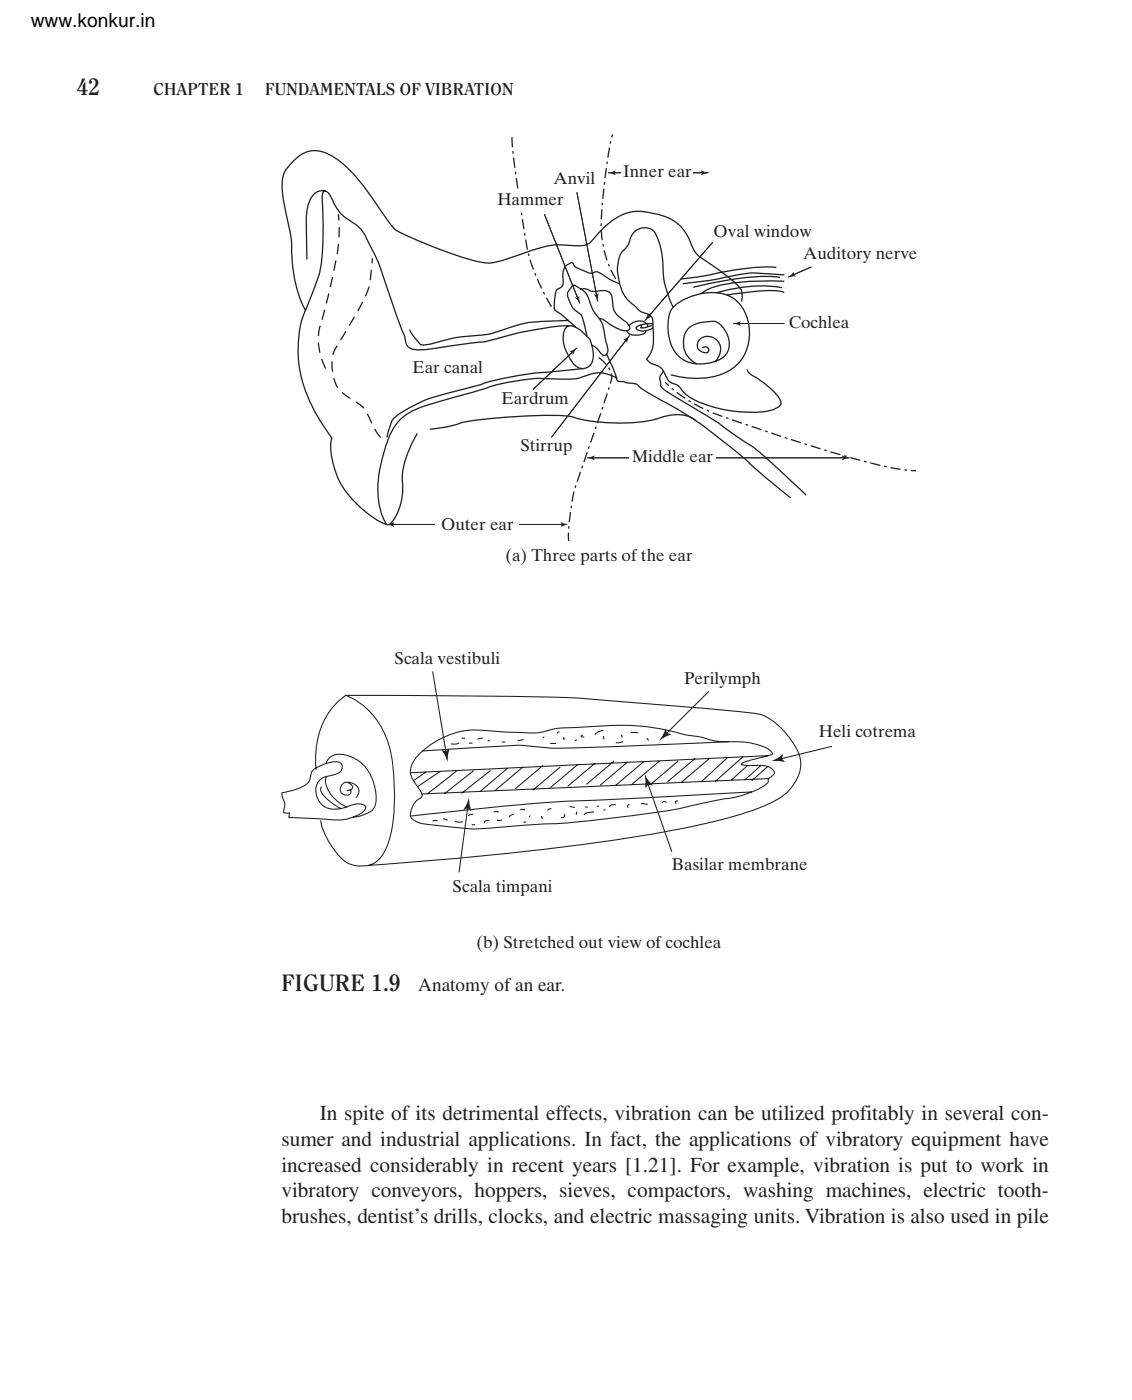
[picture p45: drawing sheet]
<svg xmlns="http://www.w3.org/2000/svg" width="187mm" height="232mm" viewBox="0 0 187 232" stroke-linecap="round" stroke-linejoin="round" font-family="sans-serif">
<defs><g id="words">
<g font-size="3.9" fill="#231f20">
<text x="12.7" y="15.7">42</text>
<text x="46.6" y="164">FiGure 1.9</text>
</g>
<g font-size="3.5" fill="#231f20">
<text x="52.9" y="185.5">In spite of its detrimental effects, vibration can be utilized profitably in several con-</text>
<text x="46.6" y="189.7">sumer and industrial applications. In fact, the applications of vibratory equipment have</text>
<text x="46.6" y="194">increased considerably in recent years [1.21]. For example, vibration is put to work in</text>
<text x="46.6" y="198.2">vibratory conveyors, hoppers, sieves, compactors, washing machines, electric tooth-</text>
<text x="46.6" y="202.4">brushes, dentist’s drills, clocks, and electric massaging units. Vibration is also used in pile</text>
</g>
<text font-size="3.2" x="5.1" y="4.4">www.konkur.in</text>
<text font-size="3.2" fill="#231f20" x="69.2" y="164">Anatomy of an ear.</text>
<g font-size="2.8" fill="#231f20">
<text x="25.4" y="15.7">Chapter 1</text>
<text x="43.9" y="15.7">Fundamentals oF Vibration</text>
<text x="103.1" y="29.3">Inner ear</text>
<text x="82.3" y="34">Hammer</text>
<text x="91.6" y="30.4">Anvil</text>
<text x="118.1" y="39.3">Oval window</text>
<text x="132.9" y="42.9">Auditory nerve</text>
<text x="130.5" y="54.2">Cochlea</text>
<text x="68.2" y="61.7">Ear canal</text>
<text x="83" y="67">Eardrum</text>
<text x="86.1" y="74.7">Stirrup</text>
<text x="104.6" y="76.4">Middle ear</text>
<text x="73" y="87.7">Outer ear</text>
<text x="83.7" y="92.9">(a) Three parts of the ear</text>
<text x="65.3" y="109.9">Scala vestibuli</text>
<text x="113.2" y="113.2">Perilymph</text>
<text x="135.5" y="122">Heli cotrema</text>
<text x="74.9" y="147.7">Scala timpani</text>
<text x="111.2" y="144.1">Basilar membrane</text>
<text x="78.8" y="156.9">(b) Stretched out view of cochlea</text>
</g>
</g></defs>
<g fill="none" stroke="#231f20" stroke-width=".21">
<path d="M53.9 31.6a.78 .78 0 0 0-.6 1l.1 1.2a54.3 54.3 0 0 1-.4 11.1l-.7 1.9-1.7 4.6M50.8 43v-2.4a35.7 35.7 0 0 1 .1-6.1 3.7 3.7 0 0 1 1.8-2.8 1.74 1.74 0 0 1 2.3 1.4 7.3 7.3 0 0 0 3.7 4 6.9 6.9 0 0 1 2.4 3.2 36.2 36.2 0 0 1 3.2 8.2l2.7 7.6a1.74 1.74 0 0 0 2 1.8l2.4-.1 6.2-1a21.7 21.7 0 0 0 6.6-1.3l3.2-.7a34.6 34.6 0 0 1 6.7-.8M93.9 54.1a2.28 2.28 0 0 1 2.4 .7l.5 .5a3.6 3.6 0 0 1 1.4 2.9 2.36 2.36 0 0 1-1.1 2.7 1.81 1.81 0 0 1-2.2-.7 6.7 6.7 0 0 1-1.6-5.2l.2-.5zM94.1 53.1h-.8a26.1 26.1 0 0 0-9.8 1.4 15 15 0 0 1-6.1 1.2 25.6 25.6 0 0 0-6.2 1.3l-1.3 .1-.4-.1-1.2-1.6-.5-.8M102.6 47a10.7 10.7 0 0 1-3.3-1.8 .81 .81 0 0 0-1.1 0 1.96 1.96 0 0 1-1.6-.3l-.9-.5a1.04 1.04 0 0 1-.9-.8 .79 .79 0 0 0-.9 .3 2.27 2.27 0 0 0-.7 2.3 1.26 1.26 0 0 1-1 1.7 5.8 5.8 0 0 0-.3 3.5 17.8 17.8 0 0 1 3.4 2.8M111.4 50.8a15.8 15.8 0 0 1-1.8-7.9 10.5 10.5 0 0 0-1.4-4.6 2.46 2.46 0 0 0-4 1.6 5.9 5.9 0 0 1-1.5 2.1 7.7 7.7 0 0 0 1.5 8l.8 .6a3.5 3.5 0 0 0 2.3 1.4 1.56 1.56 0 0 1 .8 1.9v.5a11.2 11.2 0 0 1-.2 3.7l-.9 1.4 .2 .2a4.6 4.6 0 0 0 1.9 1 4.3 4.3 0 0 1 1.3 2 1.9 1.9 0 0 0 1.4 .9l.4 .2a7.8 7.8 0 0 0 4.5 3.2 21.4 21.4 0 0 0 11 .9l1.3-.7 .2-.4a4.6 4.6 0 0 0-1.8-2.6l-2.2-1.6a2.31 2.31 0 0 1-1.5-1.4v-.1M116.2 57.5h.2a.52 .52 0 0 1 .8 .2 .52 .52 0 0 1-.3 .7 1.31 1.31 0 0 1-1.5-1 1.31 1.31 0 0 1 .9-1.6 2.21 2.21 0 0 1 2.6 .9 2.21 2.21 0 0 1-.2 2.7l-.3 .4M122.7 49.9l.1-.1a2.67 2.67 0 0 0-1.2-3.1l-4.2-3.1a7.3 7.3 0 0 1-2.6-2.3 10.6 10.6 0 0 0-2.3-3.9 10.3 10.3 0 0 0-6.1-2.4 7.9 7.9 0 0 0-6.7 2.9l-1.2 1.3a2.82 2.82 0 0 1-2.8 1.5h-.7a14 14 0 0 0-7.8 1l-3.3 1.2a7.6 7.6 0 0 1-5.8 .2 75.6 75.6 0 0 1-12.5-4.9 24.8 24.8 0 0 1-3.6-4.9l-.9-1.2a22 22 0 0 0-6.1-6.2 4.7 4.7 0 0 0-6.4 .7 5 5 0 0 0-1.9 5.1l.4 2.4 .8 3.6a16 16 0 0 1 .4 4.7 20.1 20.1 0 0 0 2.3 9 18.3 18.3 0 0 0 .2 14 33.1 33.1 0 0 0 4.1 7.1l-.1 .5a13.5 13.5 0 0 0 5.1 11.2 12.3 12.3 0 0 0 4.2 2.7 1.95 1.95 0 0 0 1.4-1.4 10 10 0 0 0 1.1-5.7 14.2 14.2 0 0 1 2.1-7.4l.4-.7M128.5 44.3a38.3 38.3 0 0 0-11.3 1.3l-4.6 .6M129.1 45.9a39.9 39.9 0 0 0-12.8 1.3l-1.6 .4M129.4 47.6a25 25 0 0 0-10.8 .9M129.8 48.4a9 9 0 0 0-4-.2l-5.5 .6"/>
<path d="M129.8 46.6a34.1 34.1 0 0 0-12.2 1.1l-1.1 .5-.4 .4M129.8 45.5l-1-.1a22.8 22.8 0 0 0-7.1 .2l-3.4 .7-5.3 .7M110.1 63.3l.6 .6M115.1 69.6l-.1-.1a5.5 5.5 0 0 0-4.4-.7 28.2 28.2 0 0 1-14.1 .7l-.8-.2a8.7 8.7 0 0 0-3.6-.5 97 97 0 0 0-15.3 1.1 22 22 0 0 1-5.7 1.2M115.3 60.2a3.8 3.8 0 0 1-1.1-6 6.7 6.7 0 0 1 4.3-.9 4.3 4.3 0 0 1 2 4.7 4 4 0 0 1-3.7 2.2 5.1 5.1 0 0 1-6.2-4.8 5.9 5.9 0 0 1 .8-4.5 9.5 9.5 0 0 1 8.8-2.1 5.9 5.9 0 0 1 3.7 4.9 7.2 7.2 0 0 1-6.4 8.8 15.8 15.8 0 0 1-6.5-.5M150.7 77.9h.9"/>
</g>
<path d="M111.2 64.3l.5 .5" fill="none" stroke="#231f20" stroke-width=".21" stroke-dasharray=".4 .6" stroke-linecap="butt"/>
<path d="M99.1 59.2l.1 .1a5.7 5.7 0 0 1 2 2.6 8.2 8.2 0 0 1-.8 3.4l-2.8 8.3a68 68 0 0 0-2.9 9.1l-.6 4.7v2.2M112 65a28.8 28.8 0 0 0 9.6 4.7l6.8 2.3a166.9 166.9 0 0 0 20.8 5.7l1.2 .2" fill="none" stroke="#231f20" stroke-width=".21" stroke-dasharray="1.7 .6 .4 .6" stroke-linecap="butt"/>
<path d="M53.9 61a10.1 10.1 0 0 1-.6-8l1.2-4.6a44 44 0 0 0 1.6-10.9l-.1-2M63 72.4a19 19 0 0 1-2.5-4.4 10 10 0 0 0-3.1-2.4 4.6 4.6 0 0 1-2.3-3.7 6.4 6.4 0 0 1 1.2-5.5 58.4 58.4 0 0 0 4.7-8.7l.2-.7 .4-4.2" fill="none" stroke="#231f20" stroke-width=".21" stroke-dasharray="1.7 1.1" stroke-linecap="butt"/>
<path d="M64.8 86.8h28.4" fill="none" stroke="#231f20" stroke-width=".17"/>
<g fill="#231f20">
<path d="M64 86.8l1.3-.4-.3 .4 .3 .4z"/>
<path d="M92.8 86.4l1.3 .4-1.3 .4 .2-.4z"/>
</g>
<path d="M96 47.8h.8l.5 .2a3.1 3.1 0 0 0 2.3 .1 1.4 1.4 0 0 1 1.7 1.5 3.3 3.3 0 0 0 1.8 3.4 1.75 1.75 0 0 1 1.1 1.5 1.64 1.64 0 0 1-2-.1l-2.1-1.3-.8-.4M97.1 55.7l-.3-1.7a3.2 3.2 0 0 0-.9-2.1 4.1 4.1 0 0 1-2-3.3l.8-1.3a1.54 1.54 0 0 1 1.4 .5 3.3 3.3 0 0 1 1.6 2.4l.3 .9 .5 .8a5.4 5.4 0 0 1 1.6 3.7l.3 1.4a1.42 1.42 0 0 1-.3 1.8 1.29 1.29 0 0 1-1-.7 2.47 2.47 0 0 0-1.3-1M100.4 58.6l1.2 2.7 .6 1.7 .2 .2h.7l.7 .2a2.44 2.44 0 0 1 2.1 .8l1.9 1.2a73.4 73.4 0 0 1 17.7 12.6l5.3 4.4M103.8 54.7a.96 .96 0 0 0 1.2 .8h.7a1.18 1.18 0 0 0 1.2-.7M106.2 53.7l-.1 .6M106.9 53.5a2 2 0 0 0-2.8 .5M107.1 53.6l.1 .5M108 53.9l-.4 .1a2.58 2.58 0 0 1-1.6 .2M108.1 53.6a4.3 4.3 0 0 0-2.8 .6l-.1 .1a2.01 2.01 0 0 0 2.5 .2l.4-.2M96.5 61l-3.5 .4a57.9 57.9 0 0 0-15.2 2.8 44.6 44.6 0 0 0-8.7 2.6l-1.7 .9a6.6 6.6 0 0 0-2.6 2.1l-.6 1.7-.1 .9M102.2 62.6a5.7 5.7 0 0 0-5.6-.3 7.8 7.8 0 0 1-4 .5 33.1 33.1 0 0 0-13.7 1.9l-.9 .3a86.8 86.8 0 0 0-9.6 3 7.9 7.9 0 0 0-4.3 5 24.7 24.7 0 0 0-1.5 9 10.3 10.3 0 0 0 1.4 4.8M109.8 61.4l-.2 .4a1.35 1.35 0 0 0-.3 1.6v.4a3.2 3.2 0 0 0 1.7 1.4 107.7 107.7 0 0 1 12.1 7.9l.7 .4a60 60 0 0 1 8.2 7.1l1.4 1.4" fill="none" stroke="#231f20" stroke-width=".21"/>
<path d="M91.2 50.8a33.7 33.7 0 0 1-4.7-14.2l-.3-1.6a108.1 108.1 0 0 1-1.5-12.4M101.9 46.2a17.5 17.5 0 0 1-2.3-11.5 75.3 75.3 0 0 1 1.8-12.4" fill="none" stroke="#231f20" stroke-width=".21" stroke-dasharray="1.7 .6 .4 .6" stroke-linecap="butt"/>
<path d="M90.1 35.5l5.9 14.8z" fill="#231f20"/>
<path d="M90.1 35.5l5.5 14" fill="none" stroke="#231f20" stroke-width=".17"/>
<g fill="#231f20">
<path d="M95.1 49.2l.5 .1 .3-.4 .1 1.4z"/>
<path d="M95.5 31.8l3.4 18.1z"/>
</g>
<path d="M95.5 31.8l3.2 17.3" fill="none" stroke="#231f20" stroke-width=".17"/>
<g fill="#231f20">
<path d="M98.3 48.7l.4 .2 .4-.3-.2 1.3z"/>
<path d="M88.2 64.5l7.3-6.9z"/>
</g>
<path d="M94.8 58.2l-6.6 6.3" fill="none" stroke="#231f20" stroke-width=".17"/>
<g fill="#231f20">
<path d="M94.3 58.2l1.2-.6-.7 1.2-.1-.5z"/>
<path d="M104.2 55.5l-13 16.9z"/>
</g>
<path d="M103.7 56.2l-12.5 16.2" fill="none" stroke="#231f20" stroke-width=".17"/>
<path d="M103.1 56.3l1.1-.8-.4 1.3-.2-.5z" fill="#231f20"/>
<path d="M121.3 53.6h8.5" fill="none" stroke="#231f20" stroke-width=".17"/>
<g fill="#231f20">
<path d="M121.3 53.6l1.3-.4-.2 .4 .2 .3z"/>
<path d="M130.4 45.9l3.9-1.7z"/>
</g>
<path d="M134.3 44.2l-3.1 1.3" fill="none" stroke="#231f20" stroke-width=".17"/>
<g fill="#231f20">
<path d="M130.4 45.9l1-.9-.1 .5 .4 .2z"/>
<path d="M117.9 40.1l-11.2 13z"/>
</g>
<path d="M117.9 40.1l-10.7 12.4" fill="none" stroke="#231f20" stroke-width=".17"/>
<path d="M107.2 51.9l.2 .4 .4 .1-1.1 .7z" fill="#231f20"/>
<path d="M100.6 28.6h16.7" fill="none" stroke="#231f20" stroke-width=".17"/>
<g fill="#231f20">
<path d="M100.6 28.6l1.3-.4-.2 .4 .2 .4z"/>
<path d="M116 28.2l1.3 .4-1.3 .4 .2-.4z"/>
</g>
<path d="M97.1 75.8h43.5" fill="none" stroke="#231f20" stroke-width=".17"/>
<g fill="#231f20">
<path d="M97.1 75.8l1.3-.4-.2 .4 .2 .4z"/>
<path d="M139.3 75.4l1.3 .4-1.3 .4 .2-.4z"/>
</g>
<g fill="#fff">
<path d="M72.1 84.2h13.8v5.2h-13.8z"/>
<path d="M104.2 73.6h14.3v3.4h-14.3z"/>
<path d="M102.8 26.9h11.8v3.5h-11.8z"/>
<path d="M84.3 31.3h2.7v3.7h-2.7z"/>
</g>
<g fill="none" stroke="#231f20" stroke-width=".18">
<path d="M57.2 115.1a11.9 11.9 0 0 1 7 7.7 36 36 0 0 1 .9 12.7 12.5 12.5 0 0 1-2.2 6.5l-1.2 1-.7 .3M117.3 114.4l-7.2 7.2M46.7 131.2l1.9-.4a4.4 4.4 0 0 0 2.6-1.6l.1-.4a1.94 1.94 0 0 1 1.6-2l.7-.3a5.1 5.1 0 0 1 2.3-.4l.5 .2a1.21 1.21 0 0 1-1 1.9l-.6 .2a2.47 2.47 0 0 0-2.5 2.8 3.1 3.1 0 0 0 4.2 2.6l1.5-.5a2.19 2.19 0 0 1 2.5 .3 1.87 1.87 0 0 1-1.5 1.4 8.5 8.5 0 0 1-5.3 .6l-5.9-.3 .1-.7h-.9v-.7a2.22 2.22 0 0 0-.3-1.9zM52.3 127.4a13.4 13.4 0 0 1 3.5-11.1l1.4-1.2h7.6a895.1 895.1 0 0 1 31.4 .5l.9 .1a782.4 782.4 0 0 1 28.5 2.5 11.4 11.4 0 0 1 6.2 5.7 5.4 5.4 0 0 1-.8 6.4l-1.6 1.6a32.6 32.6 0 0 1-9.5 3.7 254.9 254.9 0 0 1-35 5.6l-10.9 1-11.7 1a11.6 11.6 0 0 1-4.2-.1 8.3 8.3 0 0 1-3.8-3.9 8.7 8.7 0 0 1-1.2-3.4M53.2 130.2l-.2 .5a4.7 4.7 0 0 0 2.6 2.7l1 .5M53.9 126.3a2.62 2.62 0 0 1 3.7-1.2 7.1 7.1 0 0 1 4.7 6.9 2.45 2.45 0 0 1-1.8 2.8l-1.1 .3-1 .2M54.1 128.5a2.59 2.59 0 0 0 .5 2.8l1 1.2a4.4 4.4 0 0 0 1.9 1.1M57.6 129.6a.65 .65 0 0 1 .6 .4 .65 .65 0 0 1-.2 .8l-.6 .1h.7l-.1 .4a1.03 1.03 0 0 1-1.5-.1 1.03 1.03 0 0 1 .3-1.5 1.85 1.85 0 0 1 2.6 1.3l-.1 .3-.4 .8M69.5 124.7a13.8 13.8 0 0 1 12.3-3.7l3.3 .2a18.3 18.3 0 0 0 5.1-.1 13.3 13.3 0 0 1 5.1-.7h.8a45.5 45.5 0 0 1 14.9 .6l1.9 .5a25.5 25.5 0 0 1 5.1 1.1l1.9 .2a13.6 13.6 0 0 1 7.3 1.3l.4 .3 .3 .4-2.9 .8a4.3 4.3 0 0 0-2.4 1l.6 .1h1.5a5.3 5.3 0 0 1 2.8 .4l.6 .8 .1 .2-.6 .6a.5 .5 0 0 0-.5 .6 2.72 2.72 0 0 1-1.7 1.4 17.8 17.8 0 0 1-6.3 1.7l-.9 .2a122.1 122.1 0 0 1-18.4 3 145 145 0 0 1-13.2 1l-1.5 .2a40.6 40.6 0 0 1-9.2 .2l-5.5-.6a3.1 3.1 0 0 1-2.5-1.3 3.6 3.6 0 0 1 1.9-3.2 3 3 0 0 0-1-2.1 3.2 3.2 0 0 1 .3-4.6zM70.5 127.8l-2.1 1.5M72.4 135.8h-.6l-.2 .2M72.9 127.7l-3.8 2.5"/>
<path d="M73.3 135.6l.8 .1M75.3 135.9l.6 .2 .7-.1M75.6 127.6l-4.9 3.8M76 123a1.75 1.75 0 0 1-1.4 .1M76.4 122.2h.6M77.6 123h.6M78.1 136.5l.1 .1 .4-.1M78.3 134.8l-.5 .1-.3 .2M78.4 127.6l-4.9 3.8M79.9 122.2l-.9 .2M80.7 122.5l.4 .1M80.9 135.8a.55 .55 0 0 0-.7 .5"/>
<path d="M81.2 127.5l-4.8 3.9M81.7 134.4h.9M82.2 135.7a.68 .68 0 0 0 .8 0M83 122.8h.6M84 127.2l-4.5 3.8M85 134.8l-.4 .2-.3 .3M86.1 134.1l.2-.1 .6 .1M86.5 127l-4.5 3.8M86.6 122.5l-.9 .2M87.1 136l-.5 .1M87.8 135l-.2 .3M89.6 135.1l.1 .3 .2 .1"/>
<path d="M89.8 126.7l-4.5 3.9M90.1 122l-.3 .2M91 123.1h1M91.2 133.9h-.2l-.4 .3M92.6 121.2l-.3 .1v.1M92.7 127l-4.5 3.8M93.4 122.1l-.1 .2 .2 .1M93.4 134.8l-.1 .5-.5 .1M94.3 133.5l.8 .2M95.5 122.5l-.4 .1M95.5 134.4l-.1 .5M95.7 126.5l-4.6 3.9"/>
<path d="M96.4 121.7l-.2 .1v.2h.5M96.8 133.6h.5M98.3 134.4h-.3a1.43 1.43 0 0 0-1.3 .5M98.5 126.3l-4.6 3.9M99.1 133.5h-.3M99.9 120.9a1.9 1.9 0 0 0-1.5 .7M99.9 121.9v.3l.1 .2M100.2 134l-.3 .2M101.6 126l-4.6 3.9M101.9 133.2a.79 .79 0 0 0-1 .4M103 121.7h-.2l.2 .4M103.1 122.7l-.6 .2h-.6"/>
<path d="M103.9 126.1l-4.6 3.9M104.2 133.2l-.3 .1 .1 .4M104.3 121.3h.7h.6M106.2 133.2v-.2h.2l.8 .2M106.5 126.1l-4.6 3.9M107.1 122.2v.2l.3 .1M109.1 126l-4.5 3.9M110.3 132.8a.47 .47 0 0 0-.7 .1M112.2 132.6l-.4 .1v.2l.1 .1M112.2 126l-4.5 3.9M115 125.6l-4.5 3.8M117.3 125.7l-4.6 3.8"/>
<path d="M120.4 125.4l-4.3 4M120.6 122.8l-17.6 .7a125.7 125.7 0 0 1-12.9 .3 31.7 31.7 0 0 0-8.9-.2l-11.3 .7M122.9 125.3l-4.5 4.1M123.7 126.7l-2.7 2.5M124.4 131.1l-20.1 1.1a377.1 377.1 0 0 0-36.4 2.9M125.9 126.7l-2.7 2.5M127.1 126.8l-2.7 2.5M127.2 128.9l-57.4 2.5M127.2 125.1l-59.3 2.8"/>
</g>
<path d="M110.2 120.6l.2 .8 .7 .2-1 .4-1 .6 .6-.9z" fill="#231f20"/>
<path d="M71.6 111.2l2.2 13.5" fill="none" stroke="#231f20" stroke-width=".18"/>
<path d="M73.1 124.1l.7 .3 .6-.5-.3 1.1v1.1z" fill="#231f20"/>
<path d="M77.4 133.5l-1.4 10.9" fill="none" stroke="#231f20" stroke-width=".18"/>
<path d="M77.6 132.1l.1 1.1 .3 1.1-.6-.5-.7 .3z" fill="#231f20"/>
<path d="M107.2 129.6l4 11.4" fill="none" stroke="#231f20" stroke-width=".18"/>
<path d="M106.7 128.2l.6 1 .7 .8-.7-.1-.5 .6z" fill="#231f20"/>
<path d="M137.7 123.6l-8.6 2.1" fill="none" stroke="#231f20" stroke-width=".18"/>
<path d="M127.7 126l1-.5 .9-.6-.2 .7 .5 .5z" fill="#231f20"/>
<use href="#words"/>
</svg>
